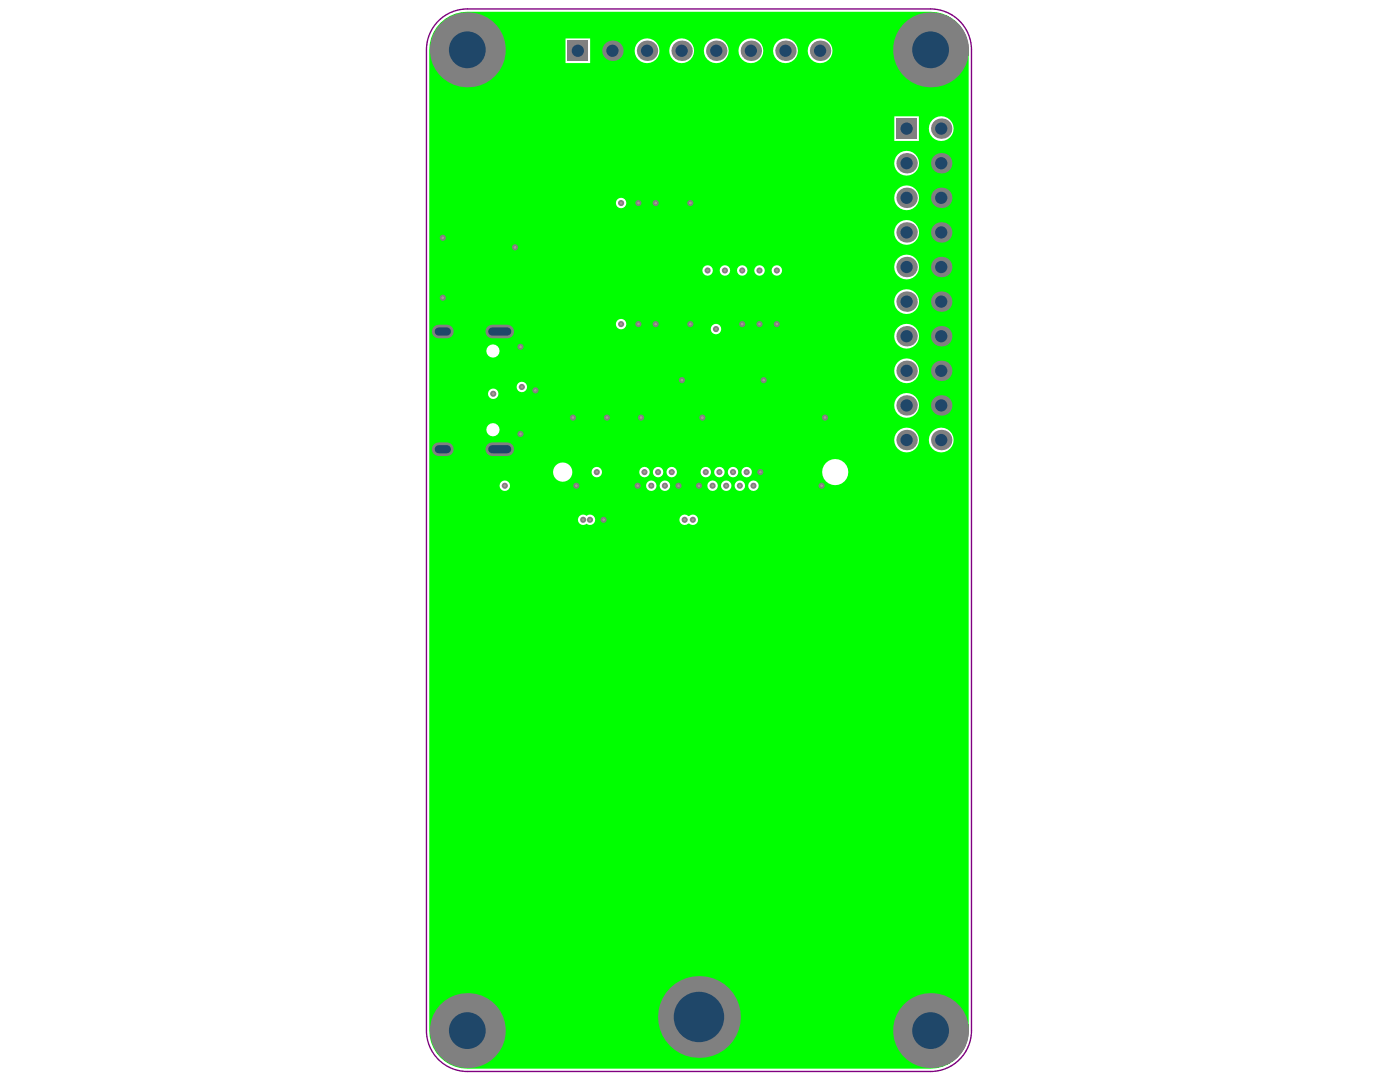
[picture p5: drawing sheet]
<svg xmlns="http://www.w3.org/2000/svg" width="279mm" height="216mm" viewBox="0 0 279 216" stroke-linecap="round" stroke-linejoin="round" font-family="sans-serif">
<path d="M87.5 4.2a8.1 8.1 0 0 1 5.8-2.4h92.4a8.2 8.2 0 0 1 8.2 8.1v195.7a8.2 8.2 0 0 1-8.2 8.2h-92.4a8.2 8.2 0 0 1-8.2-8.2v-195.7a8.1 8.1 0 0 1 2.4-5.7z" fill="none" stroke="#800080" stroke-width=".27"/>
<g fill="#a6968d">
<circle cx="88.4" cy="59.4" r=".27"/>
<circle cx="88.4" cy="47.5" r=".27"/>
<circle cx="120.5" cy="103.7" r=".27"/>
<circle cx="115" cy="96.9" r=".27"/>
<circle cx="142.9" cy="65.7" r=".27"/>
<circle cx="117.7" cy="103.7" r=".27"/>
<circle cx="116.4" cy="103.7" r=".27"/>
<circle cx="100.7" cy="96.9" r=".27"/>
<circle cx="119.1" cy="94.2" r=".27"/>
<circle cx="102.8" cy="49.4" r=".27"/>
<circle cx="106.9" cy="77.9" r=".27"/>
<circle cx="103.9" cy="69.2" r=".27"/>
<circle cx="103.9" cy="86.6" r=".27"/>
<circle cx="140.9" cy="94.2" r=".27"/>
<circle cx="142.2" cy="96.9" r=".27"/>
<circle cx="143.6" cy="94.2" r=".27"/>
<circle cx="144.9" cy="96.9" r=".27"/>
<circle cx="146.3" cy="94.2" r=".27"/>
<circle cx="147.7" cy="96.9" r=".27"/>
<circle cx="149" cy="94.2" r=".27"/>
<circle cx="150.4" cy="96.9" r=".27"/>
<circle cx="152.4" cy="75.9" r=".27"/>
<circle cx="136.1" cy="75.9" r=".27"/>
<circle cx="141.2" cy="54" r=".27"/>
<circle cx="144.7" cy="54" r=".27"/>
<circle cx="148.1" cy="54" r=".27"/>
<circle cx="151.6" cy="54" r=".27"/>
<circle cx="155" cy="54" r=".27"/>
<circle cx="138.3" cy="103.7" r=".27"/>
<circle cx="104.1" cy="77.2" r=".27"/>
<circle cx="136.6" cy="103.7" r=".27"/>
<circle cx="98.4" cy="78.6" r=".27"/>
<circle cx="151.7" cy="94.2" r=".27"/>
<circle cx="164.6" cy="83.3" r=".27"/>
<circle cx="140.2" cy="83.3" r=".27"/>
<circle cx="114.3" cy="83.3" r=".27"/>
<circle cx="121.1" cy="83.3" r=".27"/>
<circle cx="127.9" cy="83.3" r=".27"/>
<circle cx="139.5" cy="96.9" r=".27"/>
<circle cx="134.1" cy="94.2" r=".27"/>
<circle cx="128.6" cy="94.2" r=".27"/>
<circle cx="131.3" cy="94.2" r=".27"/>
<circle cx="164" cy="96.9" r=".27"/>
<circle cx="127.3" cy="96.9" r=".27"/>
<circle cx="135.4" cy="96.9" r=".27"/>
<circle cx="132.7" cy="96.9" r=".27"/>
<circle cx="130" cy="96.9" r=".27"/>
<circle cx="155" cy="64.7" r=".27"/>
<circle cx="151.6" cy="64.7" r=".27"/>
<circle cx="148.1" cy="64.7" r=".27"/>
<circle cx="137.8" cy="64.7" r=".27"/>
<circle cx="130.9" cy="64.7" r=".27"/>
<circle cx="127.4" cy="64.7" r=".27"/>
<circle cx="124" cy="64.7" r=".27"/>
<circle cx="124" cy="40.5" r=".27"/>
<circle cx="137.8" cy="40.5" r=".27"/>
<circle cx="130.9" cy="40.5" r=".27"/>
<circle cx="127.4" cy="40.5" r=".27"/>
<circle cx="132.7" cy="202.9" r=".27"/>
<circle cx="139.5" cy="196.1" r=".27"/>
<circle cx="146.3" cy="202.9" r=".27"/>
<circle cx="139.5" cy="209.7" r=".27"/>
<circle cx="134.7" cy="207.7" r=".27"/>
<circle cx="134.7" cy="198.2" r=".27"/>
<circle cx="144.3" cy="198.2" r=".27"/>
<circle cx="144.3" cy="207.7" r=".27"/>
</g>
<path d="M87.9 4.6a7.6 7.6 0 0 1 5.4-2.3h92.4a7.6 7.6 0 0 1 7.6 7.6v195.7a7.6 7.6 0 0 1-7.6 7.6h-92.4a7.6 7.6 0 0 1-7.6-7.6v-195.7a7.6 7.6 0 0 1 2.2-5.3zM112.9 7.7v4.9h4.9v-4.9zM161.2 10.1a2.47 2.47 0 0 0 4.9 0 2.47 2.47 0 0 0-4.9 0zM154.3 10.1a2.47 2.47 0 0 0 4.9 0 2.47 2.47 0 0 0-4.9 0zM147.4 10.1a2.47 2.47 0 0 0 4.9 0 2.47 2.47 0 0 0-4.9 0zM140.5 10.1a2.47 2.47 0 0 0 4.9 0 2.47 2.47 0 0 0-4.9 0zM133.6 10.1a2.47 2.47 0 0 0 4.9 0 2.47 2.47 0 0 0-4.9 0zM126.7 10.1a2.47 2.47 0 0 0 4.9 0 2.47 2.47 0 0 0-4.9 0zM178.5 23.2v4.9h4.9v-4.9zM185.4 25.7a2.47 2.47 0 0 0 4.9 0 2.47 2.47 0 0 0-4.9 0zM178.5 32.6a2.47 2.47 0 0 0 4.9 0 2.47 2.47 0 0 0-4.9 0zM122.9 40.5a1.05 1.05 0 0 0 2.1 0 1.05 1.05 0 0 0-2.1 0zM178.5 39.5a2.47 2.47 0 0 0 4.9 0 2.47 2.47 0 0 0-4.9 0zM178.5 46.4a2.47 2.47 0 0 0 4.9 0 2.47 2.47 0 0 0-4.9 0zM154 54a1.05 1.05 0 0 0 2.1 0 1.05 1.05 0 0 0-2.1 0zM150.5 54a1.05 1.05 0 0 0 2.1 0 1.05 1.05 0 0 0-2.1 0zM147.1 54a1.05 1.05 0 0 0 2.1 0 1.05 1.05 0 0 0-2.1 0zM143.6 54a1.05 1.05 0 0 0 2.1 0 1.05 1.05 0 0 0-2.1 0zM140.2 54a1.05 1.05 0 0 0 2.1 0 1.05 1.05 0 0 0-2.1 0zM178.5 53.3a2.47 2.47 0 0 0 4.9 0 2.47 2.47 0 0 0-4.9 0zM178.5 60.2a2.47 2.47 0 0 0 4.9 0 2.47 2.47 0 0 0-4.9 0zM122.9 64.7a1.05 1.05 0 0 0 2.1 0 1.05 1.05 0 0 0-2.1 0zM141.8 65.7a1.05 1.05 0 0 0 2.1 0 1.05 1.05 0 0 0-2.1 0zM178.5 67.1a2.47 2.47 0 0 0 4.9 0 2.47 2.47 0 0 0-4.9 0zM97.1 70a1.32 1.32 0 0 0 2.6 0 1.32 1.32 0 0 0-2.6 0zM178.5 74a2.47 2.47 0 0 0 4.9 0 2.47 2.47 0 0 0-4.9 0zM103.1 77.2a1.05 1.05 0 0 0 2.1 0 1.05 1.05 0 0 0-2.1 0zM97.4 78.6a1.05 1.05 0 0 0 2.1 0 1.05 1.05 0 0 0-2.1 0zM178.5 80.9a2.47 2.47 0 0 0 4.9 0 2.47 2.47 0 0 0-4.9 0zM97.1 85.7a1.32 1.32 0 0 0 2.6 0 1.32 1.32 0 0 0-2.6 0zM185.4 87.8a2.47 2.47 0 0 0 4.9 0 2.47 2.47 0 0 0-4.9 0zM178.5 87.8a2.47 2.47 0 0 0 4.9 0 2.47 2.47 0 0 0-4.9 0zM148 94.2a1.05 1.05 0 0 0 2.1 0 1.05 1.05 0 0 0-2.1 0zM145.2 94.2a1.05 1.05 0 0 0 2.1 0 1.05 1.05 0 0 0-2.1 0zM142.5 94.2a1.05 1.05 0 0 0 2.1 0 1.05 1.05 0 0 0-2.1 0zM139.8 94.2a1.05 1.05 0 0 0 2.1 0 1.05 1.05 0 0 0-2.1 0zM133 94.2a1.05 1.05 0 0 0 2.1 0 1.05 1.05 0 0 0-2.1 0zM130.3 94.2a1.05 1.05 0 0 0 2.1 0 1.05 1.05 0 0 0-2.1 0zM127.6 94.2a1.05 1.05 0 0 0 2.1 0 1.05 1.05 0 0 0-2.1 0zM118.1 94.2a1.05 1.05 0 0 0 2 0 1.05 1.05 0 0 0-2 0zM110.4 94.2a1.93 1.93 0 0 0 3.8 0 1.93 1.93 0 0 0-3.8 0zM164.1 94.2a2.61 2.61 0 0 0 5.2 0 2.61 2.61 0 0 0-5.2 0zM149.3 96.9a1.05 1.05 0 0 0 2.1 0 1.05 1.05 0 0 0-2.1 0zM146.6 96.9a1.05 1.05 0 0 0 2.1 0 1.05 1.05 0 0 0-2.1 0zM143.9 96.9a1.05 1.05 0 0 0 2.1 0 1.05 1.05 0 0 0-2.1 0zM141.2 96.9a1.05 1.05 0 0 0 2.1 0 1.05 1.05 0 0 0-2.1 0zM131.6 96.9a1.05 1.05 0 0 0 2.1 0 1.05 1.05 0 0 0-2.1 0zM128.9 96.9a1.05 1.05 0 0 0 2.1 0 1.05 1.05 0 0 0-2.1 0zM99.7 96.9a1.05 1.05 0 0 0 2.1 0 1.05 1.05 0 0 0-2.1 0zM115.6 103a1.04 1.04 0 0 0 0 1.4 1.04 1.04 0 0 0 1.5 .1 1.04 1.04 0 0 0 1.4-.1 1.04 1.04 0 0 0 0-1.4 1.04 1.04 0 0 0-1.4-.1 1.02 1.02 0 0 0-1.5 .1zM135.9 103a1.05 1.05 0 0 0 0 1.5 1.05 1.05 0 0 0 1.5 0h.1a1.05 1.05 0 0 0 1.5 0 1.05 1.05 0 0 0 0-1.5 1.05 1.05 0 0 0-1.5 0h-.1a1.05 1.05 0 0 0-1.5 0z" fill="#0f0"/>
<circle cx="88.4" cy="59.4" r=".61" fill="#808080"/>
<circle cx="88.4" cy="59.4" r=".27" fill="#a6968d"/>
<circle cx="88.4" cy="47.5" r=".61" fill="#808080"/>
<circle cx="88.4" cy="47.5" r=".27" fill="#a6968d"/>
<circle cx="120.5" cy="103.7" r=".61" fill="#808080"/>
<circle cx="120.5" cy="103.7" r=".27" fill="#a6968d"/>
<circle cx="115" cy="96.9" r=".61" fill="#808080"/>
<circle cx="115" cy="96.9" r=".27" fill="#a6968d"/>
<circle cx="142.9" cy="65.7" r=".61" fill="#808080"/>
<circle cx="142.9" cy="65.7" r=".27" fill="#a6968d"/>
<circle cx="117.7" cy="103.7" r=".61" fill="#808080"/>
<circle cx="117.7" cy="103.7" r=".27" fill="#a6968d"/>
<circle cx="116.4" cy="103.7" r=".61" fill="#808080"/>
<circle cx="116.4" cy="103.7" r=".27" fill="#a6968d"/>
<circle cx="100.7" cy="96.9" r=".61" fill="#808080"/>
<circle cx="100.7" cy="96.9" r=".27" fill="#a6968d"/>
<circle cx="119.1" cy="94.2" r=".61" fill="#808080"/>
<circle cx="119.1" cy="94.2" r=".27" fill="#a6968d"/>
<circle cx="102.8" cy="49.4" r=".61" fill="#808080"/>
<circle cx="102.8" cy="49.4" r=".27" fill="#a6968d"/>
<circle cx="106.9" cy="77.9" r=".61" fill="#808080"/>
<circle cx="106.9" cy="77.9" r=".27" fill="#a6968d"/>
<circle cx="103.9" cy="69.2" r=".61" fill="#808080"/>
<circle cx="103.9" cy="69.2" r=".27" fill="#a6968d"/>
<circle cx="103.9" cy="86.6" r=".61" fill="#808080"/>
<circle cx="103.9" cy="86.6" r=".27" fill="#a6968d"/>
<circle cx="140.9" cy="94.2" r=".61" fill="#808080"/>
<circle cx="140.9" cy="94.2" r=".27" fill="#a6968d"/>
<circle cx="142.2" cy="96.9" r=".61" fill="#808080"/>
<circle cx="142.2" cy="96.9" r=".27" fill="#a6968d"/>
<circle cx="143.6" cy="94.2" r=".61" fill="#808080"/>
<circle cx="143.6" cy="94.2" r=".27" fill="#a6968d"/>
<circle cx="144.9" cy="96.9" r=".61" fill="#808080"/>
<circle cx="144.9" cy="96.9" r=".27" fill="#a6968d"/>
<circle cx="146.3" cy="94.2" r=".61" fill="#808080"/>
<circle cx="146.3" cy="94.2" r=".27" fill="#a6968d"/>
<circle cx="147.7" cy="96.9" r=".61" fill="#808080"/>
<circle cx="147.7" cy="96.9" r=".27" fill="#a6968d"/>
<circle cx="149" cy="94.2" r=".61" fill="#808080"/>
<circle cx="149" cy="94.2" r=".27" fill="#a6968d"/>
<circle cx="150.4" cy="96.9" r=".61" fill="#808080"/>
<circle cx="150.4" cy="96.9" r=".27" fill="#a6968d"/>
<circle cx="152.4" cy="75.9" r=".61" fill="#808080"/>
<circle cx="152.4" cy="75.9" r=".27" fill="#a6968d"/>
<circle cx="136.1" cy="75.9" r=".61" fill="#808080"/>
<circle cx="136.1" cy="75.9" r=".27" fill="#a6968d"/>
<circle cx="141.2" cy="54" r=".61" fill="#808080"/>
<circle cx="141.2" cy="54" r=".27" fill="#a6968d"/>
<circle cx="144.7" cy="54" r=".61" fill="#808080"/>
<circle cx="144.7" cy="54" r=".27" fill="#a6968d"/>
<circle cx="148.1" cy="54" r=".61" fill="#808080"/>
<circle cx="148.1" cy="54" r=".27" fill="#a6968d"/>
<circle cx="151.6" cy="54" r=".61" fill="#808080"/>
<circle cx="151.6" cy="54" r=".27" fill="#a6968d"/>
<circle cx="155" cy="54" r=".61" fill="#808080"/>
<circle cx="155" cy="54" r=".27" fill="#a6968d"/>
<circle cx="138.3" cy="103.7" r=".61" fill="#808080"/>
<circle cx="138.3" cy="103.7" r=".27" fill="#a6968d"/>
<circle cx="104.1" cy="77.2" r=".61" fill="#808080"/>
<circle cx="104.1" cy="77.2" r=".27" fill="#a6968d"/>
<circle cx="136.6" cy="103.7" r=".61" fill="#808080"/>
<circle cx="136.6" cy="103.7" r=".27" fill="#a6968d"/>
<circle cx="98.4" cy="78.6" r=".61" fill="#808080"/>
<circle cx="98.4" cy="78.6" r=".27" fill="#a6968d"/>
<circle cx="151.7" cy="94.2" r=".61" fill="#808080"/>
<circle cx="151.7" cy="94.2" r=".27" fill="#a6968d"/>
<circle cx="164.6" cy="83.3" r=".61" fill="#808080"/>
<circle cx="164.6" cy="83.3" r=".27" fill="#a6968d"/>
<circle cx="140.2" cy="83.3" r=".61" fill="#808080"/>
<circle cx="140.2" cy="83.3" r=".27" fill="#a6968d"/>
<circle cx="114.3" cy="83.3" r=".61" fill="#808080"/>
<circle cx="114.3" cy="83.3" r=".27" fill="#a6968d"/>
<circle cx="121.1" cy="83.3" r=".61" fill="#808080"/>
<circle cx="121.1" cy="83.3" r=".27" fill="#a6968d"/>
<circle cx="127.9" cy="83.3" r=".61" fill="#808080"/>
<circle cx="127.9" cy="83.3" r=".27" fill="#a6968d"/>
<circle cx="139.5" cy="96.9" r=".61" fill="#808080"/>
<circle cx="139.5" cy="96.9" r=".27" fill="#a6968d"/>
<circle cx="134.1" cy="94.2" r=".61" fill="#808080"/>
<circle cx="134.1" cy="94.2" r=".27" fill="#a6968d"/>
<circle cx="128.6" cy="94.2" r=".61" fill="#808080"/>
<circle cx="128.6" cy="94.2" r=".27" fill="#a6968d"/>
<circle cx="131.3" cy="94.2" r=".61" fill="#808080"/>
<circle cx="131.3" cy="94.2" r=".27" fill="#a6968d"/>
<circle cx="164" cy="96.9" r=".61" fill="#808080"/>
<circle cx="164" cy="96.9" r=".27" fill="#a6968d"/>
<circle cx="127.3" cy="96.9" r=".61" fill="#808080"/>
<circle cx="127.3" cy="96.9" r=".27" fill="#a6968d"/>
<circle cx="135.4" cy="96.9" r=".61" fill="#808080"/>
<circle cx="135.4" cy="96.9" r=".27" fill="#a6968d"/>
<circle cx="132.7" cy="96.9" r=".61" fill="#808080"/>
<circle cx="132.7" cy="96.9" r=".27" fill="#a6968d"/>
<circle cx="130" cy="96.9" r=".61" fill="#808080"/>
<circle cx="130" cy="96.9" r=".27" fill="#a6968d"/>
<circle cx="155" cy="64.7" r=".61" fill="#808080"/>
<circle cx="155" cy="64.7" r=".27" fill="#a6968d"/>
<circle cx="151.6" cy="64.7" r=".61" fill="#808080"/>
<circle cx="151.6" cy="64.7" r=".27" fill="#a6968d"/>
<circle cx="148.1" cy="64.7" r=".61" fill="#808080"/>
<circle cx="148.1" cy="64.7" r=".27" fill="#a6968d"/>
<circle cx="137.8" cy="64.7" r=".61" fill="#808080"/>
<circle cx="137.8" cy="64.7" r=".27" fill="#a6968d"/>
<circle cx="130.9" cy="64.7" r=".61" fill="#808080"/>
<circle cx="130.9" cy="64.7" r=".27" fill="#a6968d"/>
<circle cx="127.4" cy="64.7" r=".61" fill="#808080"/>
<circle cx="127.4" cy="64.7" r=".27" fill="#a6968d"/>
<circle cx="124" cy="64.7" r=".61" fill="#808080"/>
<circle cx="124" cy="64.7" r=".27" fill="#a6968d"/>
<circle cx="124" cy="40.5" r=".61" fill="#808080"/>
<circle cx="124" cy="40.5" r=".27" fill="#a6968d"/>
<circle cx="137.8" cy="40.5" r=".61" fill="#808080"/>
<circle cx="137.8" cy="40.5" r=".27" fill="#a6968d"/>
<circle cx="130.9" cy="40.5" r=".61" fill="#808080"/>
<circle cx="130.9" cy="40.5" r=".27" fill="#a6968d"/>
<circle cx="127.4" cy="40.5" r=".61" fill="#808080"/>
<circle cx="127.4" cy="40.5" r=".27" fill="#a6968d"/>
<circle cx="132.7" cy="202.9" r=".61" fill="#808080"/>
<circle cx="132.7" cy="202.9" r=".27" fill="#a6968d"/>
<circle cx="139.5" cy="196.1" r=".61" fill="#808080"/>
<circle cx="139.5" cy="196.1" r=".27" fill="#a6968d"/>
<circle cx="146.3" cy="202.9" r=".61" fill="#808080"/>
<circle cx="146.3" cy="202.9" r=".27" fill="#a6968d"/>
<circle cx="139.5" cy="209.7" r=".61" fill="#808080"/>
<circle cx="139.5" cy="209.7" r=".27" fill="#a6968d"/>
<circle cx="134.7" cy="207.7" r=".61" fill="#808080"/>
<circle cx="134.7" cy="207.7" r=".27" fill="#a6968d"/>
<circle cx="134.7" cy="198.2" r=".61" fill="#808080"/>
<circle cx="134.7" cy="198.2" r=".27" fill="#a6968d"/>
<circle cx="144.3" cy="198.2" r=".61" fill="#808080"/>
<circle cx="144.3" cy="198.2" r=".27" fill="#a6968d"/>
<circle cx="144.3" cy="207.7" r=".61" fill="#808080"/>
<circle cx="144.3" cy="207.7" r=".27" fill="#a6968d"/>
<circle cx="129.1" cy="10.1" r="2.04" fill="#808080"/>
<circle cx="129.1" cy="10.1" r="1.22" fill="#1f4769"/>
<circle cx="156.8" cy="10.1" r="2.04" fill="#808080"/>
<circle cx="156.8" cy="10.1" r="1.22" fill="#1f4769"/>
<path d="M87.6 66.2h1.6" fill="none" stroke="#808080" stroke-width="2.7"/>
<path d="M87.6 66.2h1.6" fill="none" stroke="#1f4769" stroke-width="1.6"/>
<circle cx="180.9" cy="87.8" r="2.04" fill="#808080"/>
<circle cx="180.9" cy="87.8" r="1.22" fill="#1f4769"/>
<circle cx="180.9" cy="60.2" r="2.04" fill="#808080"/>
<circle cx="180.9" cy="60.2" r="1.22" fill="#1f4769"/>
<circle cx="180.9" cy="32.6" r="2.04" fill="#808080"/>
<circle cx="180.9" cy="32.6" r="1.22" fill="#1f4769"/>
<path d="M87.6 89.6h1.6" fill="none" stroke="#808080" stroke-width="2.7"/>
<path d="M87.6 89.6h1.6" fill="none" stroke="#1f4769" stroke-width="1.6"/>
<circle cx="93.3" cy="9.9" r="7.5" fill="#808080"/>
<circle cx="93.3" cy="9.9" r="3.7" fill="#1f4769"/>
<path d="M113.3 8.1h4.1v4.1h-4.1z" fill-rule="evenodd" fill="#808080"/>
<circle cx="115.3" cy="10.1" r="1.22" fill="#1f4769"/>
<circle cx="142.9" cy="10.1" r="2.04" fill="#808080"/>
<circle cx="142.9" cy="10.1" r="1.22" fill="#1f4769"/>
<circle cx="136" cy="10.1" r="2.04" fill="#808080"/>
<circle cx="136" cy="10.1" r="1.22" fill="#1f4769"/>
<circle cx="163.7" cy="10.1" r="2.04" fill="#808080"/>
<circle cx="163.7" cy="10.1" r="1.22" fill="#1f4769"/>
<circle cx="149.9" cy="10.1" r="2.04" fill="#808080"/>
<circle cx="149.9" cy="10.1" r="1.22" fill="#1f4769"/>
<circle cx="180.9" cy="80.9" r="2.04" fill="#808080"/>
<circle cx="180.9" cy="80.9" r="1.22" fill="#1f4769"/>
<circle cx="180.9" cy="74" r="2.04" fill="#808080"/>
<circle cx="180.9" cy="74" r="1.22" fill="#1f4769"/>
<circle cx="180.9" cy="53.3" r="2.04" fill="#808080"/>
<circle cx="180.9" cy="53.3" r="1.22" fill="#1f4769"/>
<circle cx="180.9" cy="46.4" r="2.04" fill="#808080"/>
<circle cx="180.9" cy="46.4" r="1.22" fill="#1f4769"/>
<circle cx="180.9" cy="39.5" r="2.04" fill="#808080"/>
<circle cx="180.9" cy="39.5" r="1.22" fill="#1f4769"/>
<path d="M178.9 23.6h4.1v4.1h-4.1z" fill-rule="evenodd" fill="#808080"/>
<circle cx="180.9" cy="25.7" r="1.22" fill="#1f4769"/>
<circle cx="180.9" cy="67.1" r="2.04" fill="#808080"/>
<circle cx="180.9" cy="67.1" r="1.22" fill="#1f4769"/>
<circle cx="93.3" cy="205.6" r="7.5" fill="#808080"/>
<circle cx="93.3" cy="205.6" r="3.7" fill="#1f4769"/>
<path d="M98.2 66.2h3" fill="none" stroke="#808080" stroke-width="2.7"/>
<path d="M98.2 66.2h3" fill="none" stroke="#1f4769" stroke-width="1.6"/>
<circle cx="187.8" cy="87.8" r="2.04" fill="#808080"/>
<circle cx="187.8" cy="87.8" r="1.22" fill="#1f4769"/>
<circle cx="187.8" cy="60.2" r="2.04" fill="#808080"/>
<circle cx="187.8" cy="60.2" r="1.22" fill="#1f4769"/>
<circle cx="187.8" cy="32.6" r="2.04" fill="#808080"/>
<circle cx="187.8" cy="32.6" r="1.22" fill="#1f4769"/>
<path d="M98.2 89.6h3" fill="none" stroke="#808080" stroke-width="2.7"/>
<path d="M98.2 89.6h3" fill="none" stroke="#1f4769" stroke-width="1.6"/>
<circle cx="187.8" cy="80.9" r="2.04" fill="#808080"/>
<circle cx="187.8" cy="80.9" r="1.22" fill="#1f4769"/>
<circle cx="187.8" cy="74" r="2.04" fill="#808080"/>
<circle cx="187.8" cy="74" r="1.22" fill="#1f4769"/>
<circle cx="187.8" cy="53.3" r="2.04" fill="#808080"/>
<circle cx="187.8" cy="53.3" r="1.22" fill="#1f4769"/>
<circle cx="187.8" cy="46.4" r="2.04" fill="#808080"/>
<circle cx="187.8" cy="46.4" r="1.22" fill="#1f4769"/>
<circle cx="187.8" cy="39.5" r="2.04" fill="#808080"/>
<circle cx="187.8" cy="39.5" r="1.22" fill="#1f4769"/>
<circle cx="187.8" cy="25.7" r="2.04" fill="#808080"/>
<circle cx="187.8" cy="25.7" r="1.22" fill="#1f4769"/>
<circle cx="122.2" cy="10.1" r="2.04" fill="#808080"/>
<circle cx="122.2" cy="10.1" r="1.22" fill="#1f4769"/>
<circle cx="185.7" cy="9.9" r="7.5" fill="#808080"/>
<circle cx="185.7" cy="9.9" r="3.7" fill="#1f4769"/>
<circle cx="187.8" cy="67.1" r="2.04" fill="#808080"/>
<circle cx="187.8" cy="67.1" r="1.22" fill="#1f4769"/>
<circle cx="139.5" cy="202.9" r="8.2" fill="#808080"/>
<circle cx="139.5" cy="202.9" r="5" fill="#1f4769"/>
<circle cx="185.7" cy="205.6" r="7.5" fill="#808080"/>
<circle cx="185.7" cy="205.6" r="3.7" fill="#1f4769"/>
</svg>
